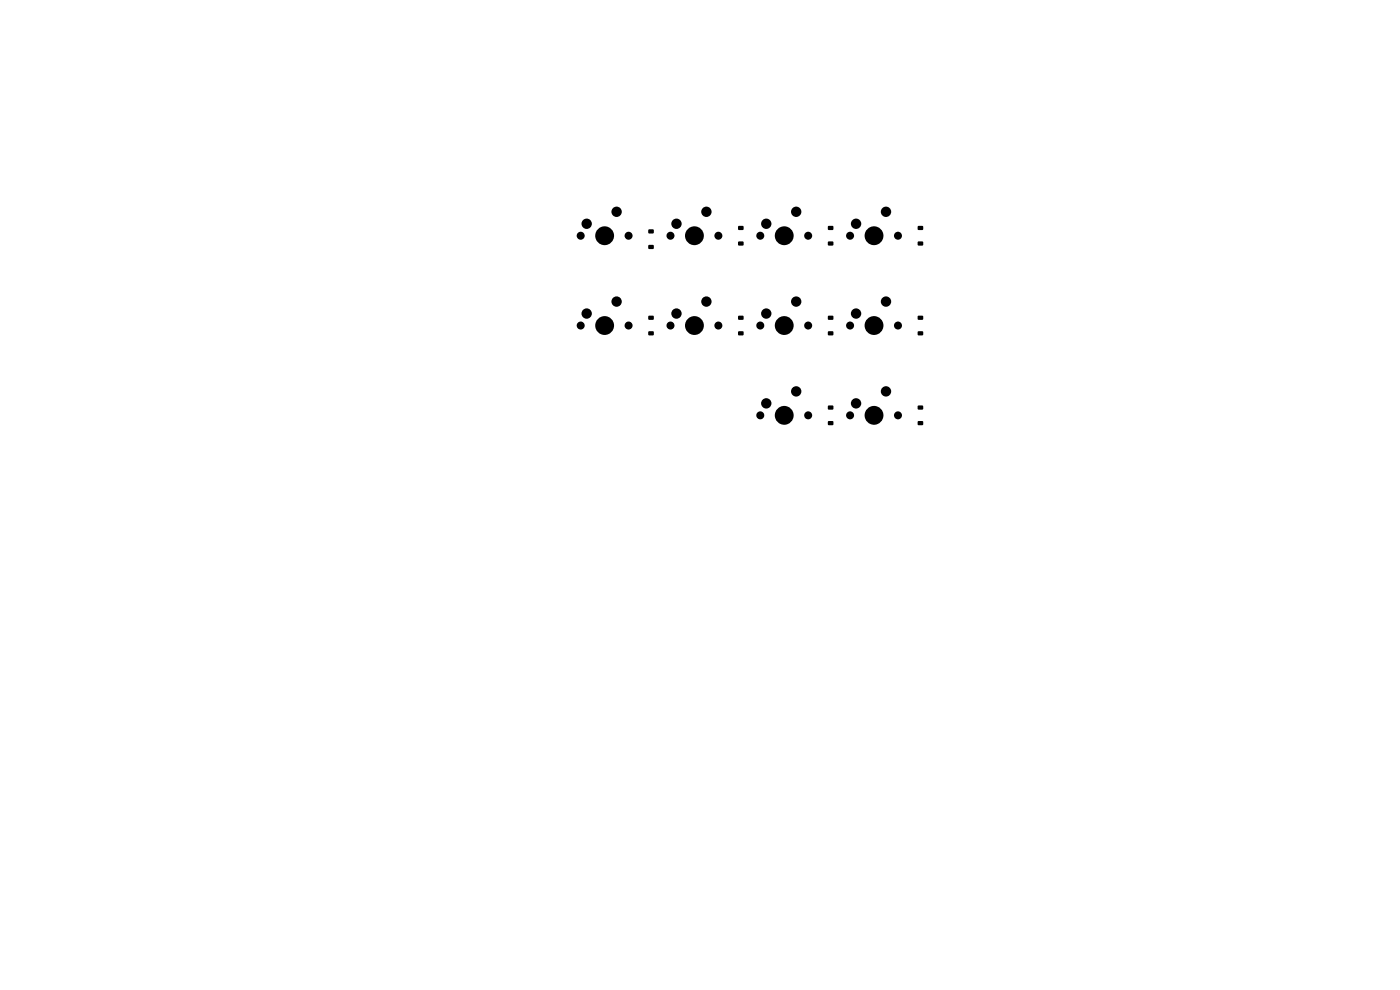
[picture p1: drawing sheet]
<svg xmlns="http://www.w3.org/2000/svg" width="297mm" height="210mm" viewBox="0 0 297 210" stroke-linecap="round" stroke-linejoin="round" font-family="sans-serif">
<g fill="#000">
<path d="M137.6 52h1v.8h-1zM137.6 48.7h1v.8h-1zM156.6 51.3h1.1v.7h-1.1zM156.6 48h1.1v.7h-1.1zM175.7 51.3h1v.7h-1zM175.7 48h1v.7h-1zM194.7 51.3h1.1v.7h-1.1zM194.7 48h1.1v.7h-1.1zM137.6 70.3h1v.8h-1zM137.6 67h1v.8h-1zM156.6 70.3h1.1v.8h-1.1zM156.6 67h1.1v.8h-1.1z"/>
<path d="M175.7 70.3h1v.8h-1zM175.7 67h1v.8h-1zM194.7 70.3h1.1v.8h-1.1zM194.7 67h1.1v.8h-1.1zM175.7 89.4h1v.7h-1zM175.7 86.1h1v.7h-1zM194.7 89.4h1.1v.7h-1.1zM194.7 86.1h1.1v.7h-1.1z"/>
<circle cx="123.2" cy="50" r=".85"/>
<circle cx="124.5" cy="47.5" r="1.1"/>
<circle cx="128.3" cy="50" r="2"/>
<circle cx="130.8" cy="44.9" r="1.1"/>
<circle cx="133.3" cy="50" r=".85"/>
<circle cx="142.2" cy="50" r=".85"/>
<circle cx="143.5" cy="47.5" r="1.1"/>
<circle cx="147.3" cy="50" r="2"/>
<circle cx="149.9" cy="44.9" r="1.1"/>
<circle cx="152.4" cy="50" r=".85"/>
<circle cx="161.3" cy="50" r=".85"/>
<circle cx="162.6" cy="47.5" r="1.1"/>
<circle cx="166.4" cy="50" r="2"/>
<circle cx="168.9" cy="44.9" r="1.1"/>
<circle cx="171.4" cy="50" r=".85"/>
<circle cx="180.3" cy="50" r=".85"/>
<circle cx="181.6" cy="47.5" r="1.1"/>
<circle cx="185.4" cy="50" r="2"/>
<circle cx="188" cy="44.9" r="1.1"/>
<circle cx="190.5" cy="50" r=".85"/>
<circle cx="123.2" cy="69.1" r=".85"/>
<circle cx="124.5" cy="66.5" r="1.1"/>
<circle cx="128.3" cy="69.1" r="2"/>
<circle cx="130.8" cy="64" r="1.1"/>
<circle cx="133.3" cy="69.1" r=".85"/>
<circle cx="142.2" cy="69.1" r=".85"/>
<circle cx="143.5" cy="66.5" r="1.1"/>
<circle cx="147.3" cy="69.1" r="2"/>
<circle cx="149.9" cy="64" r="1.1"/>
<circle cx="152.4" cy="69.1" r=".85"/>
<circle cx="161.3" cy="69.1" r=".85"/>
<circle cx="162.6" cy="66.5" r="1.1"/>
<circle cx="166.4" cy="69.1" r="2"/>
<circle cx="168.9" cy="64" r="1.1"/>
<circle cx="171.4" cy="69.1" r=".85"/>
<circle cx="180.3" cy="69.1" r=".85"/>
<circle cx="181.6" cy="66.5" r="1.1"/>
<circle cx="185.4" cy="69.1" r="2"/>
<circle cx="188" cy="64" r="1.1"/>
<circle cx="190.5" cy="69.1" r=".85"/>
<circle cx="161.3" cy="88.1" r=".85"/>
<circle cx="162.6" cy="85.6" r="1.1"/>
<circle cx="166.4" cy="88.1" r="2"/>
<circle cx="168.9" cy="83" r="1.1"/>
<circle cx="171.4" cy="88.1" r=".85"/>
<circle cx="180.3" cy="88.1" r=".85"/>
<circle cx="181.6" cy="85.6" r="1.1"/>
<circle cx="185.4" cy="88.1" r="2"/>
<circle cx="188" cy="83" r="1.1"/>
<circle cx="190.5" cy="88.1" r=".85"/>
</g>
</svg>
